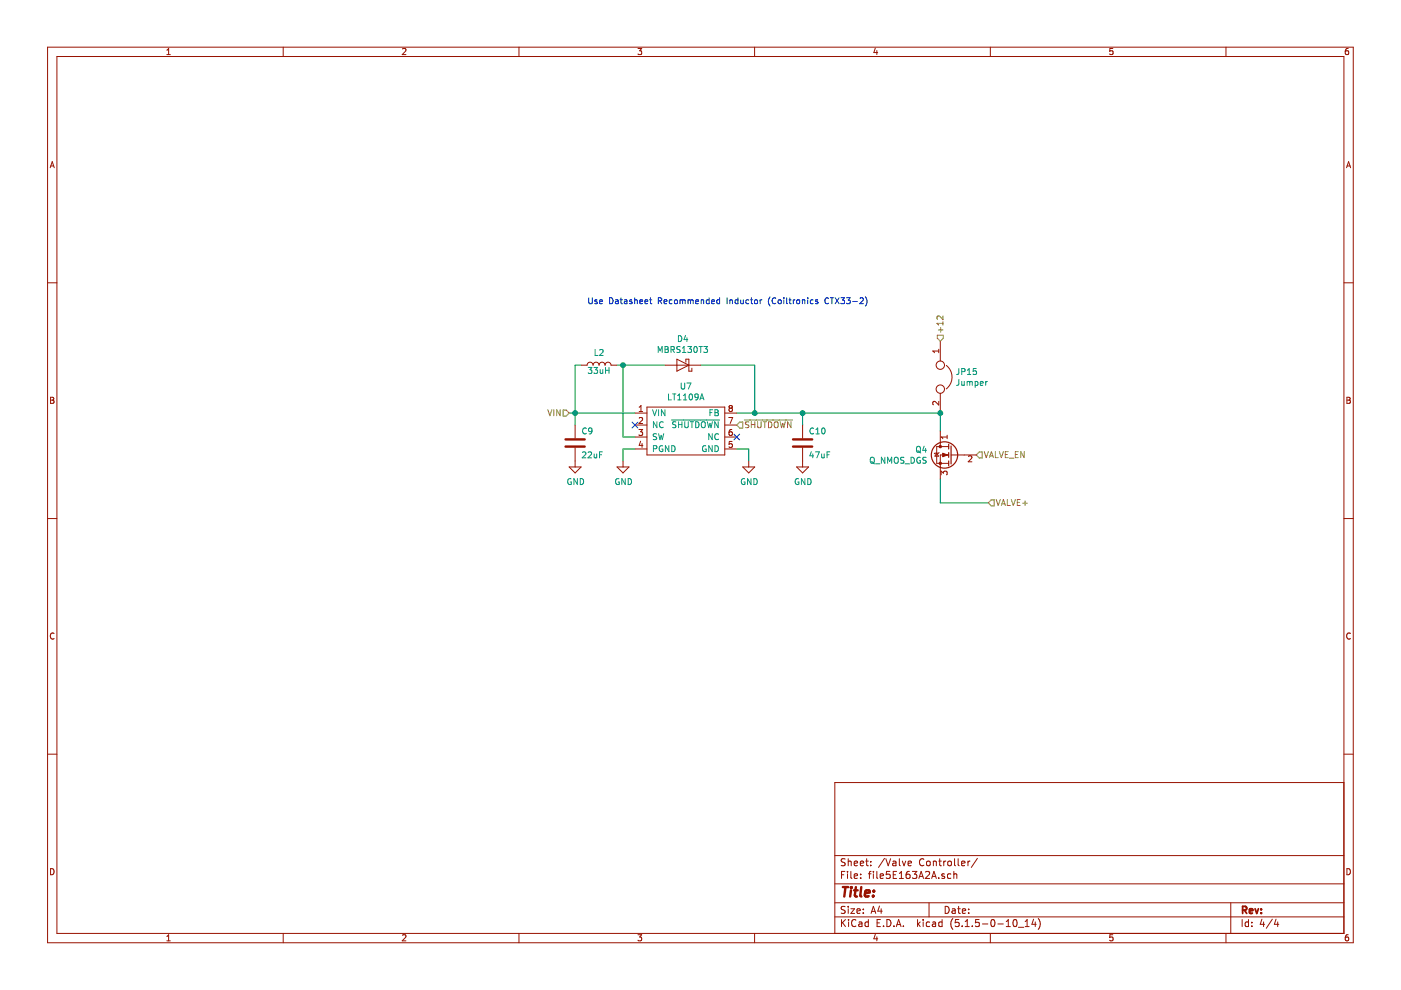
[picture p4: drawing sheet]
<svg xmlns="http://www.w3.org/2000/svg" width="297mm" height="210mm" viewBox="0 0 297 210" stroke-linecap="round" stroke-linejoin="round" font-family="sans-serif">
<path d="M.1 0h297v209.9h-297z" fill-rule="evenodd" fill="#fff" stroke="#fff" stroke-width=".21"/>
<g fill="none" stroke="#981200" stroke-width=".21">
<path d="M10.1 10h276.8v189.9h-276.8zM12.1 12h272.8v185.9h-272.8zM35.4 11.6h.7M35.4 10.6l.4-.3v1.3M60 10v2M85.3 10.4l.5-.1 .3 .3-.8 1h.8M110 10v2M135.3 10.3h.8l-.5 .5 .4 .1v.5l-.2 .2-.5-.2M160 10v2M185.6 10.2l-.3 .9h.8M185.9 10.7v.9M210 10v2"/>
<path d="M235.9 10.3h-.6v.6l.6-.1v.6l-.1 .2-.5-.2M259.9 10v2M285.9 10.3h-.4l-.2 .3-.1 .7 .3 .3 .4-.2v-.6h-.4l-.3 .2M10.6 35.6l.5-1.3 .4 1.3M10.7 35.2h.7M285.5 35.6l.4-1.3 .5 1.3M285.6 35.2h.6M10.1 60h2M284.9 60h2M123.2 77.4h1.3a.63 .63 0 0 1 .6-.6 .63 .63 0 0 1 .6 .6 .63 .63 0 0 1 .7-.6 .63 .63 0 0 1 .6 .6 .63 .63 0 0 1 .6-.6 .63 .63 0 0 1 .7 .6 .63 .63 0 0 1 .6-.6 .63 .63 0 0 1 .7 .6h1.2M141 77.4h7.6M143.5 76.2l2.6 1.2-2.6 1.3z"/>
<path d="M145.4 76.8v-.6h.7v2.5h.6v-.6M199 74v.8M199 74.4h-1.2l.3 .4M199.4 72.3v4.2M200.6 77.5a3.1 3.1 0 0 1 0 5M10.7 84.2h.5l.2 .3-.2 .3 .3 .3-.3 .4h-.5zM10.7 84.8h.5M120.7 99h2.5l-1.3 1.3zM121.9 90.1v2.8M121.9 94.9v4.1M130.8 99h2.6l-1.3 1.3zM132.1 97.7v1.3"/>
<path d="M134.6 87.6h2.6M134.6 90.1h2.6M134.6 92.7h2.6M134.6 95.2h2.6M135.5 91.1h.8l-.5 .4 .4 .2 .1 .4-.3 .2-.5-.1M135.5 87.3h.8M135.5 86.3l.4-.3v1.3M135.5 88.6l.5-.1 .3 .4-.8 .9h.8M135.8 93.5l-.3 .9h.8M136.1 94v.9M137.2 86.3h16.5v10.2h-16.5zM153.7 87.6h2.5"/>
<path d="M153.7 90.1h2.5M153.7 92.7h2.5M153.7 95.2h2.5M154.5 88.5h.8l-.5 1.3M154.8 86.5l-.2 .3v.2l.2 .3 .4-.1 .1-.2v-.2l-.3-.3M154.8 86.5l-.2-.2 .2-.3h.2l.3 .2-.3 .3M154.8 86.5h.2M155.2 91.1h-.3a.79 .79 0 0 0-.1 1.2h.4l.1-.5-.3-.3h-.2l-.2 .3M155.2 93.6h-.6v.6l.4-.1 .3 .2v.3l-.3 .3-.4-.2M157.5 99h2.5l-1.3 1.3zM158.7 97.7v1.3M168.9 99h2.5l-1.2 1.3z"/>
<path d="M170.2 90.1v2.8M170.2 94.9v4.1M198.6 96.1l.4 .6h-.8zM199 85.1v.8l-.9-.8-.3 .2 .1 .5M199.1 96l-1 .2M199.4 83.4v4.2M199.4 91.4v3.3M200.8 92.7h-1.3l.4 .3M200.8 92.3v.7M201.1 96.5h-1.7v5M201.1 94.7h-2.5v3.5h2.5M201.6 96.5h5.4"/>
<path d="M205.3 96.8l.5-.2 .3 .4-.8 .9h.8M285.6 84.2h.4l.3 .3-.3 .3 .3 .3-.2 .4h-.5zM285.6 84.8h.4M10.1 109.9h2M199.5 100.7v-.8l.5 .4 .1-.3 .5-.1 .2 .2-.1 .6M284.9 109.9h2M11.5 134.3a.58 .58 0 0 0-.8 .5 .58 .58 0 0 0 .8 .6M286.3 134.3a.58 .58 0 0 0-.8 .5 .58 .58 0 0 0 .8 .6M10.1 159.9h2M284.9 159.9h2M284.9 165.9h-107.9v32M10.7 184.2a.65 .65 0 0 1 .8 .6 .65 .65 0 0 1-.8 .7z"/>
<path d="M35.4 198.5l.4-.3v1.3M35.4 199.5h.7M60 197.9v2M85.3 198.3l.5-.1 .3 .3-.8 1h.8M110 197.9v2M135.3 198.2h.8l-.5 .5 .4 .1v.6l-.2 .1-.5-.1M160 197.9v2M177 194.4h107.9M177 191.4h107.9M177 187.4h107.9M177 181.4h107.9M178.4 185.5h.5"/>
<path d="M178.4 195v1.5M178.6 195.6l.7 .9M179.1 184.8h-.7v1.5M179.2 192.2h-.6l-.3 .2 .2 .4 .6 .3v.4l-.2 .2-.6-.1M179.2 182.1h-.6l-.3 .2 .2 .4 .6 .3v.4l-.2 .2-.6-.1M179.3 195l-.9 .8M179.7 184.8v.1M179.7 185.3v1M179.8 182.1v1.5M179.8 192.2v.1M179.8 192.7v1M179.8 182.7l.2-.1h.4l.1 1"/>
<path d="M179.9 195v.1M179.9 195.5v1M180.4 192.7h.8l-.8 1h.8M180.4 184.8v1.3l.2 .2M181.1 185.8l.7-.2v-.3h-.5l-.2 .2 .1 .7h.6M181.1 183.1l.7-.2v-.3h-.5l-.2 .2 .1 .7h.6M181.5 195.1a.59 .59 0 0 0-.8 0 .59 .59 0 0 0-.1 .7 .56 .56 0 0 0 .2 .6 .56 .56 0 0 0 .7-.1M181.7 193.2l.7-.2-.1-.2-.4-.1-.2 .2 .1 .7h.5M182.1 195.5h.6l.1 1M182.4 183.1l.7-.2-.1-.3h-.4l-.2 .2 .1 .7h.5M182.5 186.1v.2M182.5 185.3v.2"/>
<path d="M182.8 195.8l-.5 .1-.3 .2 .3 .4 .5-.1M183 193.5v.2M183 192.8v.1M183.5 182.6h.6M183.7 182.1v1.3l.4 .2M184.1 195.5h-.4l-.3 .2 .1 .6 .2 .2 .4-.1M184.1 195v1.5M184.1 185.3h.6M184.6 183.4v.2M184.6 182.6v.2M184.7 193.7l.5-1.5 .5 1.5M184.7 184.8l-.4 .2v1.3"/>
<path d="M184.8 193.2h.8M185.2 184.8v.1M185.2 185.3v1M185.6 198.1l-.3 .9h.8M185.9 184.8v1.3l.2 .2M185.9 198.6v.9M186 195.7h.5M186.5 192.1l-.4 1.1h1M186.6 185.8l.7-.2v-.3h-.5l-.2 .2 .1 .7h.6M186.7 195h-.7v1.5h.7M186.8 192.7v1M187.3 196.3v.2"/>
<path d="M187.5 182l-1.2 1.9M187.8 182.1l.5 1.5 .5-1.5M188 195a.76 .76 0 0 1 .9 .7 .76 .76 0 0 1-.9 .8zM188.7 184.8h-.7l-.1 .7 .7-.1 .2 .2-.1 .5-.2 .2-.6-.2M189.3 182.6h.6l.1 1M189.4 185.5h.5M189.5 196.3v.2M190 182.9l-.5 .1-.2 .2 .2 .4 .5-.1M190 196.5l.5-1.5 .5 1.5M190.1 184.8h-.7v1.5h.7M190.2 196h.7M190.7 186.3h.8"/>
<path d="M190.7 185.2l.4-.4v1.5M190.7 182.1v1.3l.2 .2M191.3 182.6l.4 1 .3-1M191.5 196.3v.2M192.5 183.1l.7-.2v-.3h-.5l-.2 .2 .1 .7h.6M192.8 184.8h-.4a1.11 1.11 0 0 0-.1 1.4l.4 .1 .2-.2 .1-.5-.3-.3-.4 .1-.2 .2M193.4 184.8h1l-.5 .5 .4 .2v.6l-.2 .2-.7-.2M194.5 195v1.5M194.7 195.9l.4 .6M194.8 186.3l.5-1.5 .5 1.5M194.9 185.8h.8M195.1 195.5l-.6 .5"/>
<path d="M195.7 195v.1M195.7 195.5v1M195.9 182.2a.71 .71 0 0 0-1 .5 .71 .71 0 0 0 .7 .9l.3-.2M196.2 184.9l.6-.1 .3 .4-.9 1.1h.9M196.5 182.7l.2-.1 .5 .1v.6l-.1 .2-.4 .1-.2-.2zM197 191.4v3M197.1 195.5h-.4l-.3 .2v.6l.3 .2 .4-.1M197.5 186.3l.5-1.5 .5 1.5M197.7 185.8h.7M197.7 195.5h.6l.1 1M197.9 182.7l.2-.1h.3l.1 1M197.9 182.6v1"/>
<path d="M198.4 195.8l-.7 .3 .2 .4 .5-.1M199 186.1v.2M199 182.6h.6M199.2 182.1v1.3l.4 .2M199.7 195.5h-.4l-.3 .2 .1 .6 .2 .2 .4-.1M199.7 195v1.5M200.1 182.6v1M200.2 185.3h-.3l-.2 .2v.2l.5 .1v.4h-.5M200.4 192.2a.75 .75 0 0 1 .8 .7 .75 .75 0 0 1-.8 .8zM200.5 182.6l-.4 .3M201 182.7l.2-.1 .4 .1 .1 .6-.1 .2-.4 .1-.2-.2zM201.6 185.3h-.4l-.3 .2v.6l.3 .2 .4-.1"/>
<path d="M201.9 192.8h.6v.9M202 194.8a1.71 1.71 0 0 0 0 2.2M202.2 185.4l.2-.1h.4l.1 1M202.2 184.8v1.5M202.4 182.1v1.3l.2 .2M202.5 193l-.5 .1-.2 .2 .2 .4 .5-.1M203 192.7h.6M203.1 182.1v1.3l.3 .2M203.2 192.2v1.3l.4 .2M203.3 195h-.7l-.1 .7 .7-.1 .2 .2-.1 .5-.2 .2-.6-.2M203.9 183.1l.7-.2-.1-.3h-.4l-.2 .2v.7h.6M204 196.3v.2"/>
<path d="M204 193.2l.7-.2v-.2l-.5-.1-.2 .2 .1 .7h.6M204.6 196.5h.9M204.6 195.4l.5-.4v1.5M205.2 182.6v1M205.4 193.5v.2M205.4 192.8v.1M205.7 182.6l-.5 .3M206.1 196.3v.2M207.2 182l-1.3 1.9M207.6 195h-.7l-.1 .7 .7-.1 .1 .7-.2 .2-.6-.2M208.3 195.9h1.1M210 197.9v2"/>
<path d="M210.3 195h.1a.8 .8 0 0 1 .6 .7 .8 .8 0 0 1-.6 .8 1 1 0 0 1-.1-1.5zM211.6 195.9h1.1M213.3 196.5h.9M213.3 195.4l.5-.4v1.5M215 195h.1a.8 .8 0 0 1 .6 .7 .8 .8 0 0 1-.6 .8 .97 .97 0 0 1-.1-1.5zM215.9 196.6h1.2M217.4 196.5h.8M217.4 195.4l.4-.4v1.5M219.1 194.9l-.3 1.1h.9M219.5 195.5v1M220.1 194.8a1.71 1.71 0 0 1 0 2.2M235.9 198.2h-.6v.6l.6-.1v.7l-.1 .1-.5-.1"/>
<path d="M259.9 197.9v2M260.9 191.4v6.5M263.4 195v1.5M264.7 195.5h-.4l-.3 .2 .1 .7h.6M264.7 195v1.5M265.4 196.3v.2M265.4 195.5v.2M267.5 194.9l-.3 1.1h.9M267.9 195.5v1M269.8 194.9l-1.3 1.9M270.5 194.9l-.3 1.1h.9M270.9 195.5v1"/>
<path d="M285.6 184.2a.65 .65 0 0 1 .7 .6 .65 .65 0 0 1-.7 .7zM285.9 198.2h-.4l-.2 .3-.1 .7 .3 .3 .4-.1v-.7h-.4l-.3 .2"/>
<circle cx="199.4" cy="77.4" r=".89"/>
<circle cx="199.4" cy="82.5" r=".89"/>
</g>
<path d="M263.5 193l.7-.1 .1-.2-.1-.4-.2-.1h-.5v1.5M263.8 193l.5 .7M264.9 193.2l.7-.2-.1-.2-.4-.1-.2 .2 .1 .7h.5M266.1 192.7l.4 1 .3-1M267.4 193.5v.2M267.4 192.8v.1" fill="none" stroke="#981200" stroke-width=".38"/>
<g fill="none" stroke="#981200" stroke-width=".51">
<path d="M119.9 94.7h4.1M119.9 93.2h4.1M168.1 94.7h4.1M168.1 93.2h4.1M178.7 188.1h1.1M179.3 188.1l-.3 2M180.4 188.8l-.2 1.3M180.5 188.1v.2M180.5 188.1l.1 .1-.1 .1M181.1 188.8h.7M181.5 188.1l-.3 1.7 .1 .2 .4 .1M182.6 188.1l-.2 1.7 .2 .3"/>
<path d="M183.4 189.4l1-.2-.1-.4h-.5l-.4 .2v1h.8M185.1 189.9v.2M185.3 188.8l.1 .1-.2 .1M185.3 188.8l-.1 .2"/>
</g>
<g fill="none" stroke="#009596" stroke-width=".21">
<path d="M124.7 77.9h.8l-.4 .5 .3 .1v.6l-.1 .1-.6-.1M125.9 77.9h.8l-.4 .5 .3 .1 .1 .4-.2 .3-.6-.1M126.2 74.1v1.3h.6M127.1 74.2l.5-.1 .3 .4-.8 .9h.8M127.2 78.3l.1 .8h.5M127.8 78.3v.9M128.4 77.9v1.3M128.4 78.5h.7M129.1 77.9v1.3M139.6 74.7v-1.2l.4 .9 .4-.9v1.2M141 73.5l.6 .1 .1 .2-.3 .3 .3 .2-.1 .4h-.6zM141 74.1h.4"/>
<path d="M142.3 74.1h.6v-.5l-.6-.1v1.2M142.6 74.1l.4 .6M143.8 71.2a.64 .64 0 0 1 .8 .6 .64 .64 0 0 1-.8 .6zM144.2 73.5h-.5l-.2 .1 .1 .4 .5 .3 .1 .2-.2 .2h-.5M144.7 74.7h.7M144.7 73.8l.3-.3v1.2M145.3 71.1l-.3 .9h.8M145.6 71.6v.8M145.8 73.5h.8l-.4 .4 .4 .2-.1 .6-.7-.1M147.2 73.6l.2-.1a.67 .67 0 0 1 .4 .6 .67 .67 0 0 1-.4 .6l-.3-.4zM148.2 73.5h.7M148.6 73.5v1.2"/>
<path d="M149.2 73.5h.8l-.4 .4 .3 .2 .1 .4-.2 .2-.6-.1M203.3 78.1l-.1 1.1-.4 .2M203.9 78.8l.6-.1 .1-.4-.7-.2v1.3M205.1 79.4h.7M205.1 78.5l.4-.4v1.3M207 78.1h-.6l-.1 .6 .5-.1 .3 .3v.3l-.3 .2-.5-.1M123.5 95.9l.5-.1 .2 .4-.8 .9h.8M124.3 90.9a.56 .56 0 0 0-.8 .5 .56 .56 0 0 0 .8 .5M124.7 95.9l.5-.1 .2 .4-.7 .9h.7M125.5 91.3l-.2 .2h-.4l-.1-.2 .1-.4 .4-.2 .2 .3-.2 .9-.4 .1M126 96.2v.8l.5-.1M126.5 96.2v.9"/>
<path d="M127.1 96.4h.4M127.7 95.8h-.6v1.3M138.4 86.9l.4 1.2 .4-1.2M138.5 95.1l.7-.1v-.4l-.7-.1v1.3M139.2 92l-.5-.1-.2 .2v.3l.6 .3 .1 .3-.2 .2h-.5M139.3 89.4v1.3l-.8-1.3v1.3M139.6 86.9v1.2M139.6 91.9l.3 1.3 .3-.9 .2 .9 .3-1.3M140.5 94.6a.57 .57 0 0 0-.8 .5 .57 .57 0 0 0 .8 .5v-.4h-.2M140.6 89.5a.56 .56 0 0 0-.8 .5 .56 .56 0 0 0 .8 .6M141 86.9v1.2l-.8-1.2v1.2M141.7 83.5v1.3h.6"/>
<path d="M141.8 94.5v1.3l-.7-1.3v1.3M142.3 89.1h10.3M142.4 94.5a.64 .64 0 0 1 .7 .6 .64 .64 0 0 1-.7 .7zM142.6 83.5h.7M143 83.5v1.3M143.3 89.5l-.5-.1-.1 .1v.5l.6 .2v.2l-.2 .3-.5-.1M143.7 84.8h.7M143.7 83.9l.3-.4v1.3M143.9 89.4v1.3M143.9 90h.7M144.4 81.2v1l.3 .3 .3-.1 .2-.2v-1M144.6 89.4v1.3"/>
<path d="M144.9 84.8h.7M144.9 83.9l.4-.4v1.3M145.2 89.4v1l.2 .3 .4-.1 .1-.2v-1M145.6 81.2h.9l-.5 1.3M146.2 83.6l.2-.1a.69 .69 0 0 1 .4 .7 .69 .69 0 0 1-.4 .6l-.3-.5zM146.3 89.4h.8M146.7 89.4v1.3M147.5 89.4a.64 .64 0 0 1 .7 .6 .64 .64 0 0 1-.7 .7zM148 84.1l-.2 .2h-.4v-.7l.4-.1 .2 .3v.7l-.2 .2-.4 .1M148.4 84.8l.4-1.3 .5 1.3M148.5 84.4h.6M148.9 89.5l.1-.1a.44 .44 0 0 1 .5 .4v.7l-.2 .2-.4-.1-.2-.4z"/>
<path d="M149.7 94.6a.59 .59 0 0 0-.8 .5 .59 .59 0 0 0 .8 .6v-.5h-.2M150 89.4l.3 1.3 .2-.9 .2 .9 .4-1.3M150.5 87.5h.4M151 91.9v1.3l-.7-1.3v1.3M151 94.5v1.3l-.7-1.3v1.3M151.1 86.9h-.6v1.2M151.6 94.5a.64 .64 0 0 1 .7 .6 .64 .64 0 0 1-.7 .7zM151.6 86.9h.4l.3 .2-.3 .4 .3 .2-.1 .4h-.6zM151.6 87.5h.4M152.3 89.4v1.3l-.8-1.3v1.3M152.3 92.1a.56 .56 0 0 0-.8 .5 .56 .56 0 0 0 .8 .5M172 95.8l-.3 .8h.8"/>
<path d="M172.3 96.2v.9M172.5 90.9a.56 .56 0 0 0-.8 .5 .56 .56 0 0 0 .8 .5M172.9 95.8h.8l-.5 1.3M173 92h.7M173 91.1l.4-.4v1.3M174.2 96.2l.1 .8 .4-.1M174.3 90.9l.2-.2a.67 .67 0 0 1 .5 .7 .67 .67 0 0 1-.5 .6l-.3-.5zM174.7 96.2v.9M175.3 96.4h.5M176 95.8h-.7v1.3M184.6 97.1l.2-.2 .4 .1a.78 .78 0 0 1-.1 1.2l-.5-.2zM184.8 97.9l.6 .4"/>
<path d="M185.6 98.3h1M187.6 96.9v1.3l-.7-1.3v1.3M188.2 98.2v-1.3l.4 1 .5-1v1.3M189.7 97.1l.2-.2 .3 .1a.78 .78 0 0 1-.1 1.2l-.4-.2zM191.6 97l-.4-.1-.2 .2v.4l.6 .2v.3l-.2 .2h-.5M191.9 98.3h1M193.2 96.9a.64 .64 0 0 1 .7 .7 .64 .64 0 0 1-.7 .6zM194.4 94.8l.2-.2a.44 .44 0 0 1 .5 .5v.6l-.5 .2-.2-.2zM194.6 95.6l.6 .4M195.1 97a.57 .57 0 0 0-.8 .6 .57 .57 0 0 0 .8 .5v-.4h-.2M195.9 94.6l-.3 .9h.8M196.2 95.1v.8"/>
<path d="M196.4 97l-.5-.1-.2 .2 .1 .4 .4 .2 .2 .3-.3 .2h-.5M203.3 80.4l-.1 1.1-.4 .2M203.9 80.9l.1 .8 .4-.1M204.4 80.9v.8M205 80.9v.8M205 81l.4-.1 .2 .2M205.6 81.1l.2-.2h.3v.8M205.6 81.1v.6M206.7 80.9h.4l.3 .2-.2 .6h-.5M206.7 80.9v1.2M207.8 81.3l.7-.1-.1-.3h-.4l-.2 .2 .1 .6h.5M209 80.9v.8"/>
<path d="M209.3 80.9l-.3 .2M121.1 101.5a.59 .59 0 0 0-.7 .6 .59 .59 0 0 0 .7 .6v-.5h-.2M122.4 101.5v1.2l-.7-1.2v1.2M123 101.5a.64 .64 0 0 1 .7 .6 .64 .64 0 0 1-.7 .6zM131.2 101.5a.59 .59 0 0 0-.7 .6 .59 .59 0 0 0 .7 .6l.1-.5h-.3M132.6 101.5v1.2l-.8-1.2v1.2M133.2 101.5a.64 .64 0 0 1 .7 .6 .64 .64 0 0 1-.7 .6zM157.9 101.5a.59 .59 0 0 0-.7 .6 .59 .59 0 0 0 .7 .6l.1-.5h-.3M159.2 101.5v1.2l-.7-1.2v1.2M159.8 101.5a.64 .64 0 0 1 .8 .6 .64 .64 0 0 1-.8 .6zM169.3 101.5a.59 .59 0 0 0-.7 .6 .59 .59 0 0 0 .7 .6l.1-.5h-.3M170.7 101.5v1.2l-.8-1.2v1.2"/>
<path d="M171.3 101.5a.64 .64 0 0 1 .7 .6 .64 .64 0 0 1-.7 .6z"/>
</g>
<g fill="none" stroke="#981200" stroke-width=".25">
<path d="M201.1 94.2v1M201.1 96v1M201.1 97.7v1.1M201.6 94.6v3.8"/>
<circle cx="200.3" cy="96.5" r="2.79"/>
</g>
<g fill="#981200" stroke="#981200" stroke-width=".21">
<path d="M199.9 96.1l1 .4-1 .3z"/>
<circle cx="199.4" cy="98.2" r=".25"/>
<circle cx="199.4" cy="94.7" r=".25"/>
</g>
<path d="M123.2 77.4h-1.3v12.7M130.8 77.4h10.2M132.1 77.4v15.3h2.5M148.6 77.4h11.4v10.2M120.7 87.6h13.9M134.6 95.2h-2.5v2.5M156.2 87.6h43.2v3.8M156.2 95.2h2.5v2.5M170.2 87.6v2.5M199.4 101.5v5.1h10.1" fill="none" stroke="#009300" stroke-width=".21"/>
<g fill="none" stroke="#969400" stroke-width=".21">
<path d="M198.7 71.1h1.3v.6l-.6 .6-.7-.6zM199 70h.9M199.4 69.5v.9M199.9 67v.8l-.9-.8-.3 .2 .1 .5M199.9 68.2v.7M199.9 68.6h-1.2l.3 .3M116.1 86.9l.5 1.2 .4-1.2M117.4 86.9v1.2M118.8 86.9v1.2l-.8-1.2v1.2M119.4 86.9h.6l.7 .7-.7 .6h-.6zM156.8 89.5h.7v1.3h-.7l-.6-.7zM157.8 89.1h10.2"/>
<path d="M158.8 89.5l-.5-.1-.2 .1v.4l.5 .2 .2 .3-.3 .3-.5-.1M159.3 89.4v1.3M159.3 90h.7M160 89.4v1.3M160.6 89.4v1l.3 .3 .3-.1 .2-.2v-1M161.8 89.4h.7M162.1 89.4v1.3M162.9 89.4a.64 .64 0 0 1 .7 .6 .64 .64 0 0 1-.7 .7zM164.2 89.6l.2-.2a.45 .45 0 0 1 .6 .4l-.1 .7-.5 .2-.2-.2zM165.4 89.4l.3 1.3 .3-.9 .2 .9 .3-1.3M167.7 89.4v1.3l-.7-1.3v1.3M207.6 95.8h.6v1.3h-.6l-.6-.6z"/>
<path d="M208.7 95.8l.4 1.2 .4-1.2M209.8 97l.4-1.2 .4 1.2M209.9 96.7h.6M211 95.8v1.2h.6M211.9 95.8l.4 1.2 .4-1.2M213.1 96.4h.5M213.8 95.8h-.7v1.2h.7M214 97.2h1M215.3 96.4h.4M215.9 95.8h-.6v1.2h.6M217.2 95.8v1.2l-.8-1.2v1.2M210.2 106h.6v1.3h-.6l-.7-.7z"/>
<path d="M211.2 105.9l.4 1.3 .5-1.3M212.3 107.2l.4-1.3 .4 1.3M212.4 106.8h.6M213.6 105.9v1.3h.6M214.4 105.9l.4 1.3 .5-1.3M215.7 106.5h.4M216.3 105.9h-.6v1.3h.6M216.9 106.7h.9M217.3 106.2v1"/>
</g>
<g fill="none" stroke="#0327cd" stroke-width=".21">
<path d="M124.8 63.1v1.1l.3 .2h.3l.2-.2v-1.1M126.6 63.6h-.3l-.2 .1 .1 .2 .4 .1v.4h-.5M127.1 64l.6-.1v-.3h-.4l-.2 .1 .1 .7h.5M129.2 63.1a.64 .64 0 0 1 .8 .7 .64 .64 0 0 1-.8 .6zM130.5 63.6h.5l.1 .8M131.1 63.9l-.6 .2v.3h.6M131.5 63.6h.5M131.7 63.1v1.1l.3 .2M132.4 63.6h.5v.8M132.9 63.9l-.6 .2 .1 .3h.5M134 63.6h-.3l-.2 .1v.2l.5 .1v.4h-.5M134.6 63.7l.5-.1v.8"/>
<path d="M134.6 63.1v1.3M135.7 64l.6-.1-.1-.3h-.4l-.1 .1v.7h.5M136.7 64l.6-.1v-.3h-.4l-.2 .1 .1 .7h.5M137.7 63.6h.5M137.9 63.1v1.1l.3 .2M139.6 63.8l.7-.1v-.4l-.7-.2v1.3M139.9 63.8l.4 .6M140.8 64l.6-.1-.1-.3h-.3l-.2 .1v.7h.5M142.5 63.6h-.4l-.2 .2 .1 .6h.5M143.1 63.6l.5 .1-.1 .7-.5-.1zM144.2 63.7l.4-.1 .1 .1M144.2 63.6v.8"/>
<path d="M144.7 63.7l.2-.1h.3l.1 .8M144.7 63.7v.7M145.9 63.7l.3-.1 .2 .1M145.9 63.6v.8M146.4 63.7l.2-.1h.3l.1 .8M146.4 63.7v.7M147.5 64l.6-.1v-.3h-.4l-.2 .1 .1 .7h.5M148.7 63.7l.4-.1 .1 .8M148.7 63.6v.8M150.3 63.6h-.3l-.3 .2 .2 .6h.4M150.3 63.1v1.3M150.9 64l.6-.1-.1-.3h-.3l-.2 .1 .1 .7h.4"/>
<path d="M152.6 63.6h-.4l-.2 .2 .1 .6h.5M152.6 63.1v1.3M154.2 63.1v1.3M154.8 63.7l.4-.1 .1 .8M154.8 63.6v.8M156.5 63.6h-.4l-.2 .2 .1 .6h.5M156.5 63.1v1.3M157 63.6l.1 .8 .5-.1M157.6 63.6v.8M158.7 63.6h-.3l-.3 .2 .2 .6h.4M159.1 63.6h.5M159.3 63.1v1.1l.3 .2"/>
<path d="M160 63.7l.2-.1 .4 .1-.1 .7-.5-.1zM161.2 63.6v.8M161.5 63.6l-.3 .2M163.3 63a1.4 1.4 0 0 0 0 1.9M164.5 63.3a.56 .56 0 0 0-.8 .5 .56 .56 0 0 0 .8 .5M165.1 63.6h.3l.2 .2-.1 .6h-.3l-.2-.2zM166.2 63.1v.2M166.2 63.6v.8M166.8 63.1v1.1l.2 .2M167.3 63.6h.5M167.5 63.1v1.1l.3 .2M168.2 63.6v.8"/>
<path d="M168.5 63.6l-.3 .2M169 63.6l.5 .1v.7h-.3l-.3-.2zM170.1 63.7l.5-.1 .1 .8M170.1 63.6v.8M171.3 63.1v.2M171.3 63.6v.8M172.4 63.6h-.4l-.2 .2 .1 .6h.5M173.4 63.6h-.3l-.2 .1 .1 .2 .4 .1v.4h-.5M175.7 63.3a.58 .58 0 0 0-.8 .5 .58 .58 0 0 0 .7 .6l.1-.1M176 63.1h.8M176.4 63.1v1.3M177.1 63.1l.8 1.3"/>
<path d="M177.9 63.1l-.8 1.3M178.3 63.1h.8l-.5 .5 .4 .1v.6l-.2 .1-.5-.1M179.5 63.1h.8l-.5 .5 .4 .1 .1 .5-.3 .2-.5-.1M180.8 63.9h1M182.3 63.3l.5-.2 .2 .4-.7 .9h.7M183.5 63a1.47 1.47 0 0 1 0 1.9"/>
</g>
<g fill="#009300" stroke="#009300" stroke-width=".21">
<circle cx="170.2" cy="87.6" r=".51"/>
<circle cx="132.1" cy="77.4" r=".51"/>
<circle cx="160" cy="87.6" r=".51"/>
<circle cx="121.9" cy="87.6" r=".51"/>
<circle cx="199.4" cy="87.6" r=".51"/>
</g>
<path d="M134 89.5l1.2 1.2M135.2 89.5l-1.2 1.2M155.6 92l1.2 1.3M156.8 92l-1.2 1.3" fill="none" stroke="#011996" stroke-width=".21"/>
</svg>
